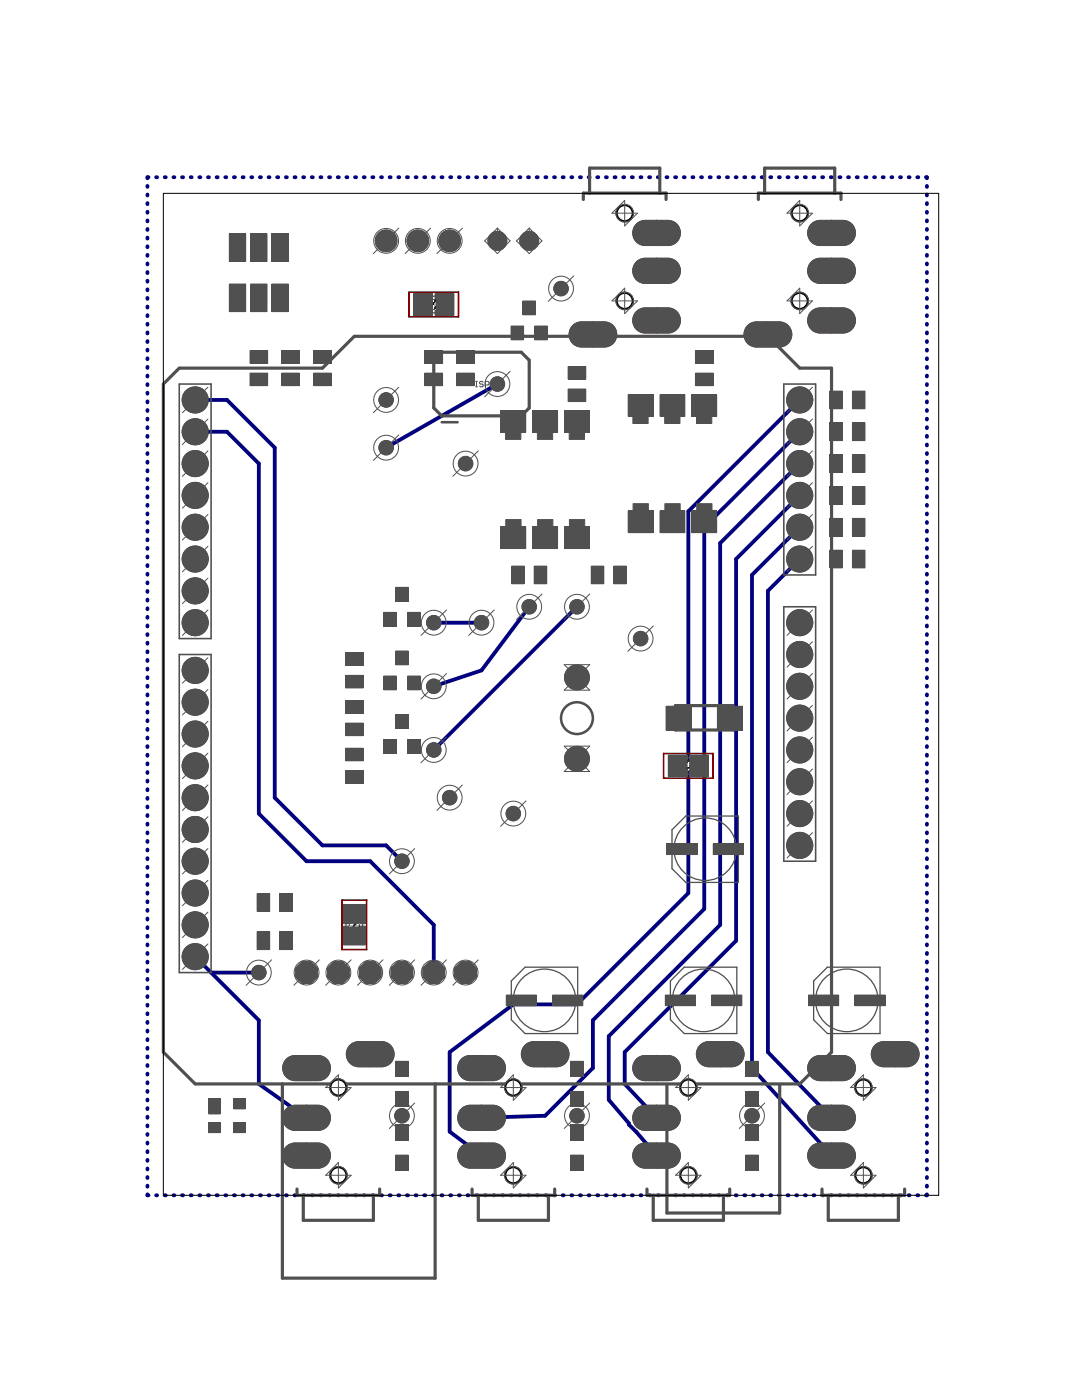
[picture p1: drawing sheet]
<svg xmlns="http://www.w3.org/2000/svg" width="216mm" height="279mm" viewBox="0 0 216 279" stroke-linecap="round" stroke-linejoin="round" font-family="sans-serif">
<g fill="#505050" stroke="#505050" stroke-width=".2">
<circle cx="99.3" cy="48.1" r="1.88"/>
<circle cx="105.6" cy="48.1" r="1.88"/>
<circle cx="159.6" cy="156" r="2.6"/>
<circle cx="159.6" cy="149.7" r="2.6"/>
<circle cx="159.6" cy="143.3" r="2.6"/>
<circle cx="159.6" cy="137" r="2.6"/>
<circle cx="159.6" cy="130.6" r="2.6"/>
<circle cx="159.6" cy="124.3" r="2.6"/>
<circle cx="159.6" cy="111.6" r="2.6"/>
<circle cx="159.6" cy="105.2" r="2.6"/>
<circle cx="159.6" cy="98.9" r="2.6"/>
<circle cx="159.6" cy="92.5" r="2.6"/>
<circle cx="159.6" cy="86.2" r="2.6"/>
<circle cx="159.6" cy="79.8" r="2.6"/>
<circle cx="38.9" cy="79.8" r="2.6"/>
<circle cx="38.9" cy="86.2" r="2.6"/>
<circle cx="38.9" cy="92.5" r="2.6"/>
<circle cx="38.9" cy="98.9" r="2.6"/>
<circle cx="38.9" cy="105.2" r="2.6"/>
<circle cx="38.9" cy="111.6" r="2.6"/>
<circle cx="38.9" cy="117.9" r="2.6"/>
<circle cx="38.9" cy="124.3" r="2.6"/>
<circle cx="38.9" cy="133.8" r="2.6"/>
<circle cx="38.9" cy="140.1" r="2.6"/>
<circle cx="38.9" cy="146.5" r="2.6"/>
<circle cx="38.9" cy="152.8" r="2.6"/>
<circle cx="38.9" cy="159.2" r="2.6"/>
<circle cx="38.9" cy="165.5" r="2.6"/>
<circle cx="38.9" cy="171.9" r="2.6"/>
<circle cx="38.9" cy="178.2" r="2.6"/>
<circle cx="38.9" cy="184.6" r="2.6"/>
<circle cx="38.9" cy="190.9" r="2.6"/>
<circle cx="159.6" cy="162.4" r="2.6"/>
<circle cx="159.6" cy="168.7" r="2.6"/>
<circle cx="77" cy="48.1" r="2.16"/>
<circle cx="83.4" cy="48.1" r="2.16"/>
<circle cx="89.7" cy="48.1" r="2.16"/>
<circle cx="172.3" cy="234.5" r="1.76"/>
<circle cx="172.3" cy="217" r="1.76"/>
<circle cx="137.4" cy="234.5" r="1.76"/>
<circle cx="137.4" cy="217" r="1.76"/>
<circle cx="102.4" cy="234.5" r="1.76"/>
<circle cx="102.4" cy="217" r="1.76"/>
<circle cx="67.5" cy="234.5" r="1.76"/>
<circle cx="67.5" cy="217" r="1.76"/>
<circle cx="124.7" cy="42.5" r="1.76"/>
<circle cx="124.7" cy="60" r="1.76"/>
<circle cx="159.6" cy="42.5" r="1.76"/>
<circle cx="159.6" cy="60" r="1.76"/>
<circle cx="115.1" cy="151.4" r="2.48"/>
<circle cx="115.1" cy="135.2" r="2.48"/>
<circle cx="127.8" cy="127.4" r="1.44"/>
<circle cx="92.9" cy="92.5" r="1.44"/>
<circle cx="80.2" cy="222.7" r="1.44"/>
<circle cx="89.7" cy="159.2" r="1.44"/>
<circle cx="102.4" cy="162.4" r="1.44"/>
<circle cx="115.1" cy="222.7" r="1.44"/>
<circle cx="150.1" cy="222.7" r="1.44"/>
<circle cx="80.2" cy="171.9" r="1.44"/>
<circle cx="77" cy="89.3" r="1.44"/>
<circle cx="99.3" cy="76.6" r="1.44"/>
<circle cx="51.6" cy="194.1" r="1.44"/>
<circle cx="112" cy="57.6" r="1.44"/>
<circle cx="77" cy="79.8" r="1.44"/>
<circle cx="86.6" cy="124.3" r="1.44"/>
<circle cx="96.1" cy="124.3" r="1.44"/>
<circle cx="86.6" cy="137" r="1.44"/>
<circle cx="105.6" cy="121.1" r="1.44"/>
<circle cx="86.6" cy="149.7" r="1.44"/>
<circle cx="115.1" cy="121.1" r="1.44"/>
</g>
<g fill="#505050" stroke="#505050" stroke-width=".2">
<path d="M161.8 229l.5-.5 1.2-.4h4.9a2.52 2.52 0 0 1 2.3 2.5 2.52 2.52 0 0 1-2.3 2.5h-4.9a2.53 2.53 0 0 1-1.7-4.1z"/>
<path d="M162 221.2l.7-.4 .8-.2h4.9a2.52 2.52 0 0 1 2.3 2.5 2.52 2.52 0 0 1-2.3 2.5h-4.9a2.52 2.52 0 0 1-2.2-1.7 2.52 2.52 0 0 1 .7-2.7z"/>
<path d="M161.8 211.5l.5-.5 1.2-.3h4.9a2.52 2.52 0 0 1 2.3 2.5 2.52 2.52 0 0 1-2.3 2.5h-4.9a2.53 2.53 0 0 1-1.7-4.2z"/>
<path d="M174.7 208.5l.7-.4 .8-.2h4.9a2.52 2.52 0 0 1 2.3 2.5 2.52 2.52 0 0 1-2.3 2.5h-4.9a2.52 2.52 0 0 1-2.2-1.7 2.52 2.52 0 0 1 .7-2.7z"/>
<path d="M127.1 228.7l.7-.4 .8-.2h4.9a2.52 2.52 0 0 1 2.3 2.5 2.52 2.52 0 0 1-2.3 2.5h-4.9a2.52 2.52 0 0 1-2.2-1.7 2.52 2.52 0 0 1 .7-2.7z"/>
<path d="M126.9 221.4l.5-.5 1.2-.3h4.9a2.52 2.52 0 0 1 2.3 2.5 2.52 2.52 0 0 1-2.3 2.5h-4.9a2.53 2.53 0 0 1-1.7-4.2z"/>
<path d="M127.1 211.2l.7-.4 .8-.1h4.9a2.52 2.52 0 0 1 2.3 2.5 2.52 2.52 0 0 1-2.3 2.5h-4.9a2.52 2.52 0 0 1-2.2-1.8 2.52 2.52 0 0 1 .7-2.7z"/>
<path d="M139.6 208.7l.5-.5 1.2-.3h4.9a2.52 2.52 0 0 1 2.3 2.5 2.52 2.52 0 0 1-2.3 2.5h-4.9a2.53 2.53 0 0 1-1.7-4.2z"/>
<path d="M92.2 228.7l.7-.4 .7-.2h5a2.52 2.52 0 0 1 2.3 2.5 2.52 2.52 0 0 1-2.3 2.5h-5a2.52 2.52 0 0 1-2.1-1.7 2.52 2.52 0 0 1 .7-2.7z"/>
<path d="M91.9 221.4l.6-.5 1.1-.3h5a2.52 2.52 0 0 1 2.3 2.5 2.52 2.52 0 0 1-2.3 2.5h-5a2.53 2.53 0 0 1-1.7-4.2z"/>
<path d="M92.2 211.2l.7-.4 .7-.1h5a2.52 2.52 0 0 1 2.3 2.5 2.52 2.52 0 0 1-2.3 2.5h-5a2.52 2.52 0 0 1-2.1-1.8 2.52 2.52 0 0 1 .7-2.7z"/>
<path d="M104.6 208.7l.6-.5 1.1-.3h4.9a2.52 2.52 0 0 1 2.3 2.5 2.52 2.52 0 0 1-2.3 2.5h-4.9a2.53 2.53 0 0 1-1.7-4.2z"/>
<path d="M57.3 228.7l.7-.4 .7-.2h4.9a2.52 2.52 0 0 1 2.3 2.5 2.52 2.52 0 0 1-2.3 2.5h-4.9a2.52 2.52 0 0 1-2.2-1.7 2.52 2.52 0 0 1 .8-2.7z"/>
<path d="M57 221.4l.6-.5 1.1-.3h4.9a2.52 2.52 0 0 1 2.3 2.5 2.52 2.52 0 0 1-2.3 2.5h-4.9a2.53 2.53 0 0 1-1.7-4.2z"/>
<path d="M57.3 211.2l.7-.4 .7-.1h4.9a2.52 2.52 0 0 1 2.3 2.5 2.52 2.52 0 0 1-2.3 2.5h-4.9a2.52 2.52 0 0 1-2.2-1.8 2.52 2.52 0 0 1 .8-2.7z"/>
<path d="M69.7 208.7l.6-.5 1.1-.3h4.9a2.52 2.52 0 0 1 2.3 2.5 2.52 2.52 0 0 1-2.3 2.5h-4.9a2.53 2.53 0 0 1-1.7-4.2z"/>
<path d="M127.1 44.6l.7-.4 .8-.2h4.9a2.52 2.52 0 0 1 2.3 2.5 2.52 2.52 0 0 1-2.3 2.5h-4.9a2.52 2.52 0 0 1-2.2-1.7 2.52 2.52 0 0 1 .7-2.7z"/>
<path d="M126.9 52.4l.5-.5 1.2-.4h4.9a2.52 2.52 0 0 1 2.3 2.5 2.52 2.52 0 0 1-2.3 2.6h-4.9a2.53 2.53 0 0 1-1.7-4.2z"/>
<path d="M127.1 62l.7-.4 .8-.2h4.9a2.52 2.52 0 0 1 2.3 2.6 2.52 2.52 0 0 1-2.3 2.5h-4.9a2.52 2.52 0 0 1-2.2-1.8 2.52 2.52 0 0 1 .7-2.7z"/>
<path d="M114.2 65.1l.5-.5 1.2-.4h4.9a2.52 2.52 0 0 1 2.3 2.5 2.52 2.52 0 0 1-2.3 2.6h-4.9a2.53 2.53 0 0 1-1.7-4.2z"/>
<path d="M162 44.6l.7-.4 .8-.2h4.9a2.52 2.52 0 0 1 2.3 2.5 2.52 2.52 0 0 1-2.3 2.5h-4.9a2.52 2.52 0 0 1-2.2-1.7 2.52 2.52 0 0 1 .7-2.7z"/>
<path d="M162 52.1l.7-.4 .8-.2h4.9a2.52 2.52 0 0 1 2.3 2.5 2.52 2.52 0 0 1-2.3 2.6h-4.9a2.52 2.52 0 0 1-2.2-1.8 2.52 2.52 0 0 1 .7-2.7z"/>
<path d="M162 62l.7-.4 .8-.2h4.9a2.52 2.52 0 0 1 2.3 2.6 2.52 2.52 0 0 1-2.3 2.5h-4.9a2.52 2.52 0 0 1-2.2-1.8 2.52 2.52 0 0 1 .7-2.7z"/>
<path d="M149.3 64.8l.7-.4 .8-.2h4.9a2.52 2.52 0 0 1 2.3 2.5 2.52 2.52 0 0 1-2.3 2.6h-4.9a2.52 2.52 0 0 1-2.2-1.8 2.52 2.52 0 0 1 .7-2.7z"/>
<circle cx="92.9" cy="194.1" r="2.33"/>
<circle cx="86.6" cy="194.1" r="2.33"/>
<circle cx="80.2" cy="194.1" r="2.33"/>
<circle cx="73.9" cy="194.1" r="2.33"/>
<circle cx="67.5" cy="194.1" r="2.33"/>
<circle cx="61.2" cy="194.1" r="2.33"/>
</g>
<g fill="none" stroke="#000080" stroke-width=".76">
<path d="M29.4 37.1v.2M29.4 38.8v.2M29.6 35.4h-.2v.2M31.2 35.4h.1M32.9 35.4h.2M34.6 35.4h.2M36.3 35.4h.2M38.1 35.4h.1M39.8 35.4h.2M41.5 35.4h.2M43.2 35.4h.2M45 35.4h.1"/>
<path d="M46.7 35.4h.2M48.4 35.4h.2M50.1 35.4h.2M51.9 35.4h.2M53.6 35.4h.2M55.3 35.4h.2M57 35.4h.2M58.8 35.4h.2M60.5 35.4h.2M62.2 35.4h.2M63.9 35.4h.2M65.7 35.4h.2"/>
<path d="M67.4 35.4h.2M69.1 35.4h.2M70.8 35.4h.3M72.6 35.4h.2M74.3 35.4h.2M76 35.4h.2M77.7 35.4h.3M79.5 35.4h.2M81.2 35.4h.2M82.9 35.4h.2M84.6 35.4h.3M86.4 35.4h.2"/>
<path d="M88.1 35.4h.2M89.8 35.4h.2M91.6 35.4h.2M93.3 35.4h.2M95 35.4h.2M96.7 35.4h.2M98.5 35.4h.2M100.2 35.4h.2M101.9 35.4h.2M103.6 35.4h.2M105.4 35.4h.2M107.1 35.4h.2"/>
<path d="M108.8 35.4h.2M110.6 35.4h.1M112.3 35.4h.2M114 35.4h.2M115.7 35.4h.2M117.5 35.4h.1M119.2 35.4h.2M120.9 35.4h.2M122.6 35.4h.2M124.4 35.4h.1M126.1 35.4h.2M127.8 35.4h.2"/>
<path d="M129.5 35.4h.2M131.3 35.4h.2M133 35.4h.2M134.7 35.4h.2M136.4 35.4h.2M138.2 35.4h.2M139.9 35.4h.2M141.6 35.4h.2M143.3 35.4h.2M145.1 35.4h.2M146.8 35.4h.2M148.5 35.4h.2"/>
<path d="M150.2 35.4h.3M152 35.4h.2M153.7 35.4h.2M155.4 35.4h.2M157.1 35.4h.3M158.9 35.4h.2M160.6 35.4h.2M162.3 35.4h.2M164 35.4h.3M165.8 35.4h.2M167.5 35.4h.2M169.2 35.4h.2"/>
<path d="M170.9 35.4h.3M172.7 35.4h.2M174.4 35.4h.2M176.1 35.4h.2M177.9 35.4h.2M179.6 35.4h.2M181.3 35.4h.2M183 35.4h.2M184.8 35.4h.2v.2M185 37.1v.2M185 38.8v.2M29.4 40.5v.2"/>
<path d="M29.4 42.3v.2M29.4 44v.2M29.4 45.7v.2M29.4 47.4v.2M29.4 49.1v.2M29.4 50.9v.2M29.4 52.6v.2M29.4 54.3v.2M29.4 56v.2M29.4 57.7v.2M29.4 59.5v.1M185 40.5v.2"/>
<path d="M185 42.3v.2M185 44v.2M185 45.7v.2M185 47.4v.2M185 49.1v.2M185 50.9v.2M185 52.6v.2M185 54.3v.2M185 56v.2M185 57.7v.2M185 59.5v.1M29.4 61.2v.2"/>
<path d="M29.4 62.9v.2M29.4 64.6v.2M29.4 66.3v.2M29.4 68.1v.2M29.4 69.8v.2M29.4 71.5v.2M29.4 73.2v.2M29.4 75v.1M29.4 76.7v.2M29.4 78.4v.2M38.9 79.8h6.4l9.5 9.5v69.9l9.5 9.5h12.7l3.2 3.2M99.3 76.6l-22.3 12.7"/>
<path d="M159.6 79.8l-22.2 22.2v76.2l-22.3 22.2h-12.7l-12.7 9.6v15.8l6.4 4.8M185 61.2v.2M185 62.9v.2M185 64.6v.2M185 66.3v.2M185 68.1v.2M185 69.8v.2M185 71.5v.2M185 73.2v.2M185 75v.1M185 76.7v.2M185 78.4v.2"/>
<path d="M29.4 80.1v.2M29.4 81.8v.2M29.4 83.5v.2M29.4 85.3v.1M29.4 87v.2M29.4 88.7v.2M29.4 90.4v.2M29.4 92.1v.3M29.4 93.9v.2M29.4 95.6v.2M29.4 97.3v.2M29.4 99v.2"/>
<path d="M38.9 86.2h6.4l6.3 6.3v69.9l9.6 9.5h12.7l12.7 12.7v9.5M159.6 98.9l-12.7 12.7v76.1l-22.2 22.3v6.3l6.3 6.8M159.6 92.5l-15.9 15.9v76.2l-22.2 22.2v12.7l4 4.7v.2l1.5 1.5 4 4.7M159.6 86.2l-19.1 19v76.2l-22.2 22.2v9.5l-9.5 9.6-12.7 .4M185 80.1v.2M185 81.8v.2M185 83.5v.2M185 85.3v.1M185 87v.2M185 88.7v.2M185 90.4v.2M185 92.1v.3"/>
<path d="M185 93.9v.2M185 95.6v.2M185 97.3v.2M185 99v.2M29.4 100.8v.1M29.4 102.5v.2M29.4 104.2v.2M29.4 105.9v.2M29.4 107.6v.2M29.4 109.3v.2M29.4 111.1v.2M29.4 112.8v.2"/>
<path d="M29.4 114.5v.2M29.4 116.2v.2M29.4 117.9v.2M29.4 119.7v.2M159.6 111.6l-6.4 6.3v92.1l12.7 13.1M159.6 105.2l-9.5 9.5v98.4l15.8 17.5M185 100.8v.1M185 102.5v.2M185 104.2v.2M185 105.9v.2M185 107.6v.2M185 109.3v.2"/>
<path d="M185 111.1v.2M185 112.8v.2M185 114.5v.2M185 116.2v.2M185 117.9v.2M185 119.7v.2M29.4 121.4v.2M29.4 123.1v.2M29.4 124.8v.2M29.4 126.6v.1M29.4 128.3v.2M29.4 130v.2"/>
<path d="M29.4 131.7v.2M29.4 133.4v.2M29.4 135.1v.2M29.4 136.9v.2M29.4 138.6v.2M86.6 124.3h9.5M105.6 121.1l-9.5 12.7-9.5 3.2M115.1 121.1l-28.5 28.6M185 121.4v.2M185 123.1v.2M185 124.8v.2M185 126.6v.1"/>
<path d="M185 128.3v.2M185 130v.2M185 131.7v.2M185 133.4v.2M185 135.1v.2M185 136.9v.2M185 138.6v.2M29.4 140.3v.2M29.4 142v.2M29.4 143.7v.2M29.4 145.5v.2M29.4 147.2v.2"/>
<path d="M29.4 148.9v.2M29.4 150.6v.2M29.4 152.3v.2M29.4 154.1v.2M29.4 155.8v.2M29.4 157.5v.2M29.4 159.2v.2M185 140.3v.2M185 142v.2M185 143.7v.2M185 145.5v.2M185 147.2v.2"/>
<path d="M185 148.9v.2M185 150.6v.2M185 152.3v.2M185 154.1v.2M185 155.8v.2M185 157.5v.2M185 159.2v.2M29.4 161v.1M29.4 162.7v.2M29.4 164.4v.2M29.4 166.1v.2M29.4 167.8v.2"/>
<path d="M29.4 169.5v.2M29.4 171.3v.2M29.4 173v.2M29.4 174.7v.2M29.4 176.4v.2M29.4 178.1v.3M29.4 179.9v.2M185 161v.1M185 162.7v.2M185 164.4v.2M185 166.1v.2M185 167.8v.2"/>
<path d="M185 169.5v.2M185 171.3v.2M185 173v.2M185 174.7v.2M185 176.4v.2M185 178.1v.3M185 179.9v.2M29.4 181.6v.2M29.4 183.3v.2M29.4 185v.2M29.4 186.8v.1M29.4 188.5v.2"/>
<path d="M29.4 190.2v.2M29.4 191.9v.2M29.4 193.6v.2M29.4 195.3v.2M29.4 197.1v.2M29.4 198.8v.2M38.9 190.9l12.7 12.7v12.7l9.6 6.8M42.1 194.1h9.5M185 181.6v.2M185 183.3v.2M185 185v.2M185 186.8v.1"/>
<path d="M185 188.5v.2M185 190.2v.2M185 191.9v.2M185 193.6v.2M185 195.3v.2M185 197.1v.2M185 198.8v.2M29.4 200.5v.2M29.4 202.2v.2M29.4 203.9v.3M29.4 205.7v.2M29.4 207.4v.2"/>
<path d="M29.4 209.1v.2M29.4 210.8v.2M29.4 212.6v.1M29.4 214.3v.2M29.4 216v.2M29.4 217.7v.2M29.4 219.4v.2M185 200.5v.2M185 202.2v.2M185 203.9v.3M185 205.7v.2M185 207.4v.2"/>
<path d="M185 209.1v.2M185 210.8v.2M185 212.6v.1M185 214.3v.2M185 216v.2M185 217.7v.2M185 219.4v.2M29.4 221.1v.2M29.4 222.9v.2M29.4 224.6v.2M29.4 226.3v.2M29.4 228v.2"/>
<path d="M29.4 229.7v.3M29.4 231.5v.2M29.4 233.2v.2M29.4 234.9v.2M29.4 236.6v.2M29.4 238.4v.1h.2M31.2 238.5h.1M32.9 238.5h.2M34.6 238.5h.2M36.3 238.5h.2M38.1 238.5h.1M39.8 238.5h.2"/>
<path d="M41.5 238.5h.2M43.2 238.5h.2M45 238.5h.1M46.7 238.5h.2M48.4 238.5h.2M50.1 238.5h.2M51.9 238.5h.2M53.6 238.5h.2M55.3 238.5h.2M57 238.5h.2M58.8 238.5h.2M60.5 238.5h.2"/>
<path d="M62.2 238.5h.2M63.9 238.5h.2M65.7 238.5h.2M67.4 238.5h.2M69.1 238.5h.2M70.8 238.5h.3M72.6 238.5h.2M74.3 238.5h.2M76 238.5h.2M77.7 238.5h.3M79.5 238.5h.2M81.2 238.5h.2"/>
<path d="M82.9 238.5h.2M84.6 238.5h.3M86.4 238.5h.2M88.1 238.5h.2M89.8 238.5h.2M91.6 238.5h.2M93.3 238.5h.2M95 238.5h.2M96.7 238.5h.2M98.5 238.5h.2M100.2 238.5h.2M101.9 238.5h.2"/>
<path d="M103.6 238.5h.2M105.4 238.5h.2M107.1 238.5h.2M108.8 238.5h.2M110.6 238.5h.1M112.3 238.5h.2M114 238.5h.2M115.7 238.5h.2M117.5 238.5h.1M119.2 238.5h.2M120.9 238.5h.2M122.6 238.5h.2"/>
<path d="M124.4 238.5h.1M126.1 238.5h.2M127.8 238.5h.2M129.5 238.5h.2M131.3 238.5h.2M133 238.5h.2M134.7 238.5h.2M136.4 238.5h.2M138.2 238.5h.2M139.9 238.5h.2M141.6 238.5h.2M143.3 238.5h.2"/>
<path d="M145.1 238.5h.2M146.8 238.5h.2M148.5 238.5h.2M150.2 238.5h.3M152 238.5h.2M153.7 238.5h.2M155.4 238.5h.2M157.1 238.5h.3M158.9 238.5h.2M160.6 238.5h.2M162.3 238.5h.2M164 238.5h.3"/>
<path d="M165.8 238.5h.2M167.5 238.5h.2M169.2 238.5h.2M170.9 238.5h.3M172.7 238.5h.2M174.4 238.5h.2M176.1 238.5h.2M177.9 238.5h.2M179.6 238.5h.2M181.3 238.5h.2M183 238.5h.2M185 238.4v.1h-.2"/>
<path d="M185 221.1v.2M185 222.9v.2M185 224.6v.2M185 226.3v.2M185 228v.2M185 229.7v.3M185 231.5v.2M185 233.2v.2M185 234.9v.2M185 236.6v.2"/>
</g>
<circle cx="99.3" cy="48.1" r="1.63" fill="#008000" stroke="#008000" stroke-width=".2"/>
<circle cx="99.3" cy="48.1" r=".99" fill="#fff" stroke="#000" stroke-width=".2"/>
<circle cx="105.6" cy="48.1" r="1.63" fill="#008000" stroke="#008000" stroke-width=".2"/>
<circle cx="105.6" cy="48.1" r=".99" fill="#fff" stroke="#000" stroke-width=".2"/>
<circle cx="159.6" cy="156" r="2.35" fill="#008000" stroke="#008000" stroke-width=".2"/>
<circle cx="159.6" cy="156" r="1.27" fill="#fff" stroke="#000" stroke-width=".2"/>
<circle cx="159.6" cy="149.7" r="2.35" fill="#008000" stroke="#008000" stroke-width=".2"/>
<circle cx="159.6" cy="149.7" r="1.27" fill="#fff" stroke="#000" stroke-width=".2"/>
<circle cx="159.6" cy="143.3" r="2.35" fill="#008000" stroke="#008000" stroke-width=".2"/>
<circle cx="159.6" cy="143.3" r="1.27" fill="#fff" stroke="#000" stroke-width=".2"/>
<circle cx="159.6" cy="137" r="2.35" fill="#008000" stroke="#008000" stroke-width=".2"/>
<circle cx="159.6" cy="137" r="1.27" fill="#fff" stroke="#000" stroke-width=".2"/>
<circle cx="159.6" cy="130.6" r="2.35" fill="#008000" stroke="#008000" stroke-width=".2"/>
<circle cx="159.6" cy="130.6" r="1.27" fill="#fff" stroke="#000" stroke-width=".2"/>
<circle cx="159.6" cy="124.3" r="2.35" fill="#008000" stroke="#008000" stroke-width=".2"/>
<circle cx="159.6" cy="124.3" r="1.27" fill="#fff" stroke="#000" stroke-width=".2"/>
<circle cx="159.6" cy="111.6" r="2.35" fill="#008000" stroke="#008000" stroke-width=".2"/>
<circle cx="159.6" cy="111.6" r="1.27" fill="#fff" stroke="#000" stroke-width=".2"/>
<circle cx="159.6" cy="105.2" r="2.35" fill="#008000" stroke="#008000" stroke-width=".2"/>
<circle cx="159.6" cy="105.2" r="1.27" fill="#fff" stroke="#000" stroke-width=".2"/>
<circle cx="159.6" cy="98.9" r="2.35" fill="#008000" stroke="#008000" stroke-width=".2"/>
<circle cx="159.6" cy="98.9" r="1.27" fill="#fff" stroke="#000" stroke-width=".2"/>
<circle cx="159.6" cy="92.5" r="2.35" fill="#008000" stroke="#008000" stroke-width=".2"/>
<circle cx="159.6" cy="92.5" r="1.27" fill="#fff" stroke="#000" stroke-width=".2"/>
<circle cx="159.6" cy="86.2" r="2.35" fill="#008000" stroke="#008000" stroke-width=".2"/>
<circle cx="159.6" cy="86.2" r="1.27" fill="#fff" stroke="#000" stroke-width=".2"/>
<circle cx="159.6" cy="79.8" r="2.35" fill="#008000" stroke="#008000" stroke-width=".2"/>
<circle cx="159.6" cy="79.8" r="1.27" fill="#fff" stroke="#000" stroke-width=".2"/>
<circle cx="38.9" cy="79.8" r="2.35" fill="#008000" stroke="#008000" stroke-width=".2"/>
<circle cx="38.9" cy="79.8" r="1.27" fill="#fff" stroke="#000" stroke-width=".2"/>
<circle cx="38.9" cy="86.2" r="2.35" fill="#008000" stroke="#008000" stroke-width=".2"/>
<circle cx="38.9" cy="86.2" r="1.27" fill="#fff" stroke="#000" stroke-width=".2"/>
<circle cx="38.9" cy="92.5" r="2.35" fill="#008000" stroke="#008000" stroke-width=".2"/>
<circle cx="38.9" cy="92.5" r="1.27" fill="#fff" stroke="#000" stroke-width=".2"/>
<circle cx="38.9" cy="98.9" r="2.35" fill="#008000" stroke="#008000" stroke-width=".2"/>
<circle cx="38.9" cy="98.9" r="1.27" fill="#fff" stroke="#000" stroke-width=".2"/>
<circle cx="38.9" cy="105.2" r="2.35" fill="#008000" stroke="#008000" stroke-width=".2"/>
<circle cx="38.9" cy="105.2" r="1.27" fill="#fff" stroke="#000" stroke-width=".2"/>
<circle cx="38.9" cy="111.6" r="2.35" fill="#008000" stroke="#008000" stroke-width=".2"/>
<circle cx="38.9" cy="111.6" r="1.27" fill="#fff" stroke="#000" stroke-width=".2"/>
<circle cx="38.9" cy="117.9" r="2.35" fill="#008000" stroke="#008000" stroke-width=".2"/>
<circle cx="38.9" cy="117.9" r="1.27" fill="#fff" stroke="#000" stroke-width=".2"/>
<circle cx="38.9" cy="124.3" r="2.35" fill="#008000" stroke="#008000" stroke-width=".2"/>
<circle cx="38.9" cy="124.3" r="1.27" fill="#fff" stroke="#000" stroke-width=".2"/>
<circle cx="38.9" cy="133.8" r="2.35" fill="#008000" stroke="#008000" stroke-width=".2"/>
<circle cx="38.9" cy="133.8" r="1.27" fill="#fff" stroke="#000" stroke-width=".2"/>
<circle cx="38.9" cy="140.1" r="2.35" fill="#008000" stroke="#008000" stroke-width=".2"/>
<circle cx="38.9" cy="140.1" r="1.27" fill="#fff" stroke="#000" stroke-width=".2"/>
<circle cx="38.9" cy="146.5" r="2.35" fill="#008000" stroke="#008000" stroke-width=".2"/>
<circle cx="38.9" cy="146.5" r="1.27" fill="#fff" stroke="#000" stroke-width=".2"/>
<circle cx="38.9" cy="152.8" r="2.35" fill="#008000" stroke="#008000" stroke-width=".2"/>
<circle cx="38.9" cy="152.8" r="1.27" fill="#fff" stroke="#000" stroke-width=".2"/>
<circle cx="38.9" cy="159.2" r="2.35" fill="#008000" stroke="#008000" stroke-width=".2"/>
<circle cx="38.9" cy="159.2" r="1.27" fill="#fff" stroke="#000" stroke-width=".2"/>
<circle cx="38.9" cy="165.5" r="2.35" fill="#008000" stroke="#008000" stroke-width=".2"/>
<circle cx="38.9" cy="165.5" r="1.27" fill="#fff" stroke="#000" stroke-width=".2"/>
<circle cx="38.9" cy="171.9" r="2.35" fill="#008000" stroke="#008000" stroke-width=".2"/>
<circle cx="38.9" cy="171.9" r="1.27" fill="#fff" stroke="#000" stroke-width=".2"/>
<circle cx="38.9" cy="178.2" r="2.35" fill="#008000" stroke="#008000" stroke-width=".2"/>
<circle cx="38.9" cy="178.2" r="1.27" fill="#fff" stroke="#000" stroke-width=".2"/>
<circle cx="38.9" cy="184.6" r="2.35" fill="#008000" stroke="#008000" stroke-width=".2"/>
<circle cx="38.9" cy="184.6" r="1.27" fill="#fff" stroke="#000" stroke-width=".2"/>
<circle cx="38.9" cy="190.9" r="2.35" fill="#008000" stroke="#008000" stroke-width=".2"/>
<circle cx="38.9" cy="190.9" r="1.27" fill="#fff" stroke="#000" stroke-width=".2"/>
<circle cx="159.6" cy="162.4" r="2.35" fill="#008000" stroke="#008000" stroke-width=".2"/>
<circle cx="159.6" cy="162.4" r="1.27" fill="#fff" stroke="#000" stroke-width=".2"/>
<circle cx="159.6" cy="168.7" r="2.35" fill="#008000" stroke="#008000" stroke-width=".2"/>
<circle cx="159.6" cy="168.7" r="1.27" fill="#fff" stroke="#000" stroke-width=".2"/>
<circle cx="77" cy="48.1" r="1.91" fill="#008000" stroke="#008000" stroke-width=".2"/>
<circle cx="77" cy="48.1" r="1.27" fill="#fff" stroke="#000" stroke-width=".2"/>
<circle cx="83.4" cy="48.1" r="1.91" fill="#008000" stroke="#008000" stroke-width=".2"/>
<circle cx="83.4" cy="48.1" r="1.27" fill="#fff" stroke="#000" stroke-width=".2"/>
<circle cx="89.7" cy="48.1" r="1.91" fill="#008000" stroke="#008000" stroke-width=".2"/>
<circle cx="89.7" cy="48.1" r="1.27" fill="#fff" stroke="#000" stroke-width=".2"/>
<circle cx="92.9" cy="194.1" r="2.06" fill="#008000" stroke="#008000" stroke-width=".2"/>
<circle cx="92.9" cy="194.1" r="1.27" fill="#fff" stroke="#000" stroke-width=".2"/>
<circle cx="86.6" cy="194.1" r="2.06" fill="#008000" stroke="#008000" stroke-width=".2"/>
<circle cx="86.6" cy="194.1" r="1.27" fill="#fff" stroke="#000" stroke-width=".2"/>
<circle cx="80.2" cy="194.1" r="2.06" fill="#008000" stroke="#008000" stroke-width=".2"/>
<circle cx="80.2" cy="194.1" r="1.27" fill="#fff" stroke="#000" stroke-width=".2"/>
<circle cx="73.9" cy="194.1" r="2.06" fill="#008000" stroke="#008000" stroke-width=".2"/>
<circle cx="73.9" cy="194.1" r="1.27" fill="#fff" stroke="#000" stroke-width=".2"/>
<circle cx="67.5" cy="194.1" r="2.06" fill="#008000" stroke="#008000" stroke-width=".2"/>
<circle cx="67.5" cy="194.1" r="1.27" fill="#fff" stroke="#000" stroke-width=".2"/>
<circle cx="61.2" cy="194.1" r="2.06" fill="#008000" stroke="#008000" stroke-width=".2"/>
<circle cx="61.2" cy="194.1" r="1.27" fill="#fff" stroke="#000" stroke-width=".2"/>
<path d="M163.7 230.6h4.5" fill="none" stroke="#008000" stroke-width="4.5"/>
<circle cx="165.9" cy="230.6" r="1.5" fill="#fff" stroke="#000" stroke-width=".2"/>
<path d="M163.7 223.1h4.5" fill="none" stroke="#008000" stroke-width="4.5"/>
<circle cx="165.9" cy="223.1" r="1.5" fill="#fff" stroke="#000" stroke-width=".2"/>
<path d="M163.7 213.1h4.5" fill="none" stroke="#008000" stroke-width="4.5"/>
<circle cx="165.9" cy="213.1" r="1.5" fill="#fff" stroke="#000" stroke-width=".2"/>
<path d="M176.4 210.4h4.5" fill="none" stroke="#008000" stroke-width="4.5"/>
<circle cx="178.6" cy="210.4" r="1.5" fill="#fff" stroke="#000" stroke-width=".2"/>
<path d="M128.8 230.6h4.4" fill="none" stroke="#008000" stroke-width="4.5"/>
<circle cx="131" cy="230.6" r="1.5" fill="#fff" stroke="#000" stroke-width=".2"/>
<path d="M128.8 223.1h4.4" fill="none" stroke="#008000" stroke-width="4.5"/>
<circle cx="131" cy="223.1" r="1.5" fill="#fff" stroke="#000" stroke-width=".2"/>
<path d="M128.8 213.1h4.4" fill="none" stroke="#008000" stroke-width="4.5"/>
<circle cx="131" cy="213.1" r="1.5" fill="#fff" stroke="#000" stroke-width=".2"/>
<path d="M141.5 210.4h4.4" fill="none" stroke="#008000" stroke-width="4.5"/>
<circle cx="143.7" cy="210.4" r="1.5" fill="#fff" stroke="#000" stroke-width=".2"/>
<path d="M93.8 230.6h4.5" fill="none" stroke="#008000" stroke-width="4.5"/>
<circle cx="96.1" cy="230.6" r="1.5" fill="#fff" stroke="#000" stroke-width=".2"/>
<path d="M93.8 223.1h4.5" fill="none" stroke="#008000" stroke-width="4.5"/>
<circle cx="96.1" cy="223.1" r="1.5" fill="#fff" stroke="#000" stroke-width=".2"/>
<path d="M93.8 213.1h4.5" fill="none" stroke="#008000" stroke-width="4.5"/>
<circle cx="96.1" cy="213.1" r="1.5" fill="#fff" stroke="#000" stroke-width=".2"/>
<path d="M106.5 210.4h4.5" fill="none" stroke="#008000" stroke-width="4.5"/>
<circle cx="108.8" cy="210.4" r="1.5" fill="#fff" stroke="#000" stroke-width=".2"/>
<path d="M58.9 230.6h4.5" fill="none" stroke="#008000" stroke-width="4.5"/>
<circle cx="61.2" cy="230.6" r="1.5" fill="#fff" stroke="#000" stroke-width=".2"/>
<path d="M58.9 223.1h4.5" fill="none" stroke="#008000" stroke-width="4.5"/>
<circle cx="61.2" cy="223.1" r="1.5" fill="#fff" stroke="#000" stroke-width=".2"/>
<path d="M58.9 213.1h4.5" fill="none" stroke="#008000" stroke-width="4.5"/>
<circle cx="61.2" cy="213.1" r="1.5" fill="#fff" stroke="#000" stroke-width=".2"/>
<path d="M71.6 210.4h4.5" fill="none" stroke="#008000" stroke-width="4.5"/>
<circle cx="73.9" cy="210.4" r="1.5" fill="#fff" stroke="#000" stroke-width=".2"/>
<path d="M128.8 46.5h4.4" fill="none" stroke="#008000" stroke-width="4.5"/>
<circle cx="131" cy="46.5" r="1.5" fill="#fff" stroke="#000" stroke-width=".2"/>
<path d="M128.8 54h4.4" fill="none" stroke="#008000" stroke-width="4.5"/>
<circle cx="131" cy="54" r="1.5" fill="#fff" stroke="#000" stroke-width=".2"/>
<path d="M128.8 63.9h4.4" fill="none" stroke="#008000" stroke-width="4.5"/>
<circle cx="131" cy="63.9" r="1.5" fill="#fff" stroke="#000" stroke-width=".2"/>
<path d="M116.1 66.7h4.4" fill="none" stroke="#008000" stroke-width="4.5"/>
<circle cx="118.3" cy="66.7" r="1.5" fill="#fff" stroke="#000" stroke-width=".2"/>
<path d="M163.7 46.5h4.5" fill="none" stroke="#008000" stroke-width="4.5"/>
<circle cx="165.9" cy="46.5" r="1.5" fill="#fff" stroke="#000" stroke-width=".2"/>
<path d="M163.7 54h4.5" fill="none" stroke="#008000" stroke-width="4.5"/>
<circle cx="165.9" cy="54" r="1.5" fill="#fff" stroke="#000" stroke-width=".2"/>
<path d="M163.7 63.9h4.5" fill="none" stroke="#008000" stroke-width="4.5"/>
<circle cx="165.9" cy="63.9" r="1.5" fill="#fff" stroke="#000" stroke-width=".2"/>
<path d="M151 66.7h4.5" fill="none" stroke="#008000" stroke-width="4.5"/>
<circle cx="153.2" cy="66.7" r="1.5" fill="#fff" stroke="#000" stroke-width=".2"/>
<circle cx="115.1" cy="151.4" r="2.22" fill="#008000" stroke="#008000" stroke-width=".2"/>
<circle cx="115.1" cy="151.4" r="1.12" fill="#fff" stroke="#000" stroke-width=".2"/>
<circle cx="115.1" cy="135.2" r="2.22" fill="#008000" stroke="#008000" stroke-width=".2"/>
<circle cx="115.1" cy="135.2" r="1.12" fill="#fff" stroke="#000" stroke-width=".2"/>
<circle cx="127.8" cy="127.4" r="1.19" fill="#008000" stroke="#008000" stroke-width=".2"/>
<circle cx="127.8" cy="127.4" r=".68" fill="#fff" stroke="#000" stroke-width=".2"/>
<circle cx="92.9" cy="92.5" r="1.19" fill="#008000" stroke="#008000" stroke-width=".2"/>
<circle cx="92.9" cy="92.5" r=".68" fill="#fff" stroke="#000" stroke-width=".2"/>
<circle cx="80.2" cy="222.7" r="1.19" fill="#008000" stroke="#008000" stroke-width=".2"/>
<circle cx="80.2" cy="222.7" r=".68" fill="#fff" stroke="#000" stroke-width=".2"/>
<circle cx="89.7" cy="159.2" r="1.19" fill="#008000" stroke="#008000" stroke-width=".2"/>
<circle cx="89.7" cy="159.2" r=".68" fill="#fff" stroke="#000" stroke-width=".2"/>
<circle cx="102.4" cy="162.4" r="1.19" fill="#008000" stroke="#008000" stroke-width=".2"/>
<circle cx="102.4" cy="162.4" r=".68" fill="#fff" stroke="#000" stroke-width=".2"/>
<circle cx="115.1" cy="222.7" r="1.19" fill="#008000" stroke="#008000" stroke-width=".2"/>
<circle cx="115.1" cy="222.7" r=".68" fill="#fff" stroke="#000" stroke-width=".2"/>
<circle cx="150.1" cy="222.7" r="1.19" fill="#008000" stroke="#008000" stroke-width=".2"/>
<circle cx="150.1" cy="222.7" r=".68" fill="#fff" stroke="#000" stroke-width=".2"/>
<circle cx="80.2" cy="171.9" r="1.19" fill="#008000" stroke="#008000" stroke-width=".2"/>
<circle cx="80.2" cy="171.9" r=".68" fill="#fff" stroke="#000" stroke-width=".2"/>
<circle cx="77" cy="89.3" r="1.19" fill="#008000" stroke="#008000" stroke-width=".2"/>
<circle cx="77" cy="89.3" r=".68" fill="#fff" stroke="#000" stroke-width=".2"/>
<circle cx="99.3" cy="76.6" r="1.19" fill="#008000" stroke="#008000" stroke-width=".2"/>
<circle cx="99.3" cy="76.6" r=".68" fill="#fff" stroke="#000" stroke-width=".2"/>
<circle cx="51.6" cy="194.1" r="1.19" fill="#008000" stroke="#008000" stroke-width=".2"/>
<circle cx="51.6" cy="194.1" r=".68" fill="#fff" stroke="#000" stroke-width=".2"/>
<circle cx="112" cy="57.6" r="1.19" fill="#008000" stroke="#008000" stroke-width=".2"/>
<circle cx="112" cy="57.6" r=".68" fill="#fff" stroke="#000" stroke-width=".2"/>
<circle cx="77" cy="79.8" r="1.19" fill="#008000" stroke="#008000" stroke-width=".2"/>
<circle cx="77" cy="79.8" r=".68" fill="#fff" stroke="#000" stroke-width=".2"/>
<circle cx="86.6" cy="124.3" r="1.19" fill="#008000" stroke="#008000" stroke-width=".2"/>
<circle cx="86.6" cy="124.3" r=".68" fill="#fff" stroke="#000" stroke-width=".2"/>
<circle cx="96.1" cy="124.3" r="1.19" fill="#008000" stroke="#008000" stroke-width=".2"/>
<circle cx="96.1" cy="124.3" r=".68" fill="#fff" stroke="#000" stroke-width=".2"/>
<circle cx="86.6" cy="137" r="1.19" fill="#008000" stroke="#008000" stroke-width=".2"/>
<circle cx="86.6" cy="137" r=".68" fill="#fff" stroke="#000" stroke-width=".2"/>
<circle cx="105.6" cy="121.1" r="1.19" fill="#008000" stroke="#008000" stroke-width=".2"/>
<circle cx="105.6" cy="121.1" r=".68" fill="#fff" stroke="#000" stroke-width=".2"/>
<circle cx="86.6" cy="149.7" r="1.19" fill="#008000" stroke="#008000" stroke-width=".2"/>
<circle cx="86.6" cy="149.7" r=".68" fill="#fff" stroke="#000" stroke-width=".2"/>
<circle cx="115.1" cy="121.1" r="1.19" fill="#008000" stroke="#008000" stroke-width=".2"/>
<circle cx="115.1" cy="121.1" r=".68" fill="#fff" stroke="#000" stroke-width=".2"/>
<g fill="#800000" stroke="#800000" stroke-width=".2">
<path d="M132.4 150.4h9.9z"/>
<path d="M132.4 155.3h9.9z"/>
<path d="M132.4 150.4h.1l-.1 5z"/>
<path d="M142.2 150.4h.1v5z"/>
<path d="M81.6 63.2h9.9z"/>
<path d="M81.6 58.3h9.9z"/>
<path d="M91.4 58.3h.1v5z"/>
<path d="M81.6 58.3h.1l-.1 5z"/>
<path d="M68.2 179.6h.1v10z"/>
<path d="M73.1 179.6h.1v10z"/>
<path d="M68.2 189.5h5z"/>
<path d="M68.2 179.6l5 .1z"/>
</g>
<g fill="#505050" stroke="#505050" stroke-width=".2">
<path d="M133.3 150.7h3.8v4.3h-3.8z"/>
<path d="M137.6 150.7h3.8v4.3h-3.8z"/>
<path d="M142.3 168.4h6v2.1h-6z"/>
<path d="M133.1 168.4h6v2.1h-6z"/>
<path d="M86.8 58.6h3.8v4.3h-3.8z"/>
<path d="M82.5 58.6h3.8v4.3h-3.8z"/>
<path d="M68.6 184.8h4.2v3.8h-4.2z"/>
<path d="M68.6 180.6h4.2v3.7h-4.2z"/>
<path d="M132.9 140.9h5v4.8h-5z"/>
<path d="M143.2 140.9h4.9v4.8h-4.9z"/>
<path d="M45.8 56.7h3.2v5.5h-3.2z"/>
<path d="M50 56.7h3.3v5.5h-3.3z"/>
<path d="M54.3 56.7h3.2v5.5h-3.2z"/>
<path d="M54.3 46.7h3.2v5.5h-3.2z"/>
<path d="M50 46.7h3.3v5.5h-3.3z"/>
<path d="M45.8 46.7h3.2v5.5h-3.2z"/>
<path d="M125.3 102h5v4.3h-5z"/>
<path d="M131.7 102h5v4.3h-5z"/>
<path d="M138 102h5v4.3h-5z"/>
<path d="M138 78.8h5v4.3h-5z"/>
<path d="M131.7 78.8h5v4.3h-5z"/>
<path d="M125.3 78.8h5v4.3h-5z"/>
<path d="M99.9 105.2h5v4.3h-5z"/>
<path d="M106.3 105.2h5v4.3h-5z"/>
<path d="M112.6 105.2h5v4.3h-5z"/>
<path d="M112.6 81.9h5v4.4h-5z"/>
<path d="M106.3 81.9h5v4.4h-5z"/>
<path d="M99.9 81.9h5v4.4h-5z"/>
<path d="M91.1 74.5h3.6v2.5h-3.6z"/>
<path d="M91.1 70h3.6v2.5h-3.6z"/>
<path d="M55.8 186h2.5v3.5h-2.5z"/>
<path d="M51.3 186h2.5v3.5h-2.5z"/>
<path d="M55.8 178.4h2.5v3.5h-2.5z"/>
<path d="M51.3 178.4h2.5v3.5h-2.5z"/>
<path d="M84.8 74.5h3.5v2.5h-3.5z"/>
<path d="M84.8 70h3.5v2.5h-3.5z"/>
<path d="M106.6 113h2.5v3.5h-2.5z"/>
<path d="M102.1 113h2.5v3.5h-2.5z"/>
<path d="M118 113h2.5v3.5h-2.5z"/>
<path d="M122.5 113h2.5v3.5h-2.5z"/>
<path d="M49.9 74.5h3.5v2.5h-3.5z"/>
<path d="M49.9 70h3.5v2.5h-3.5z"/>
<path d="M56.2 74.5h3.6v2.5h-3.6z"/>
<path d="M56.2 70h3.6v2.5h-3.6z"/>
<path d="M62.6 74.5h3.5v2.5h-3.5z"/>
<path d="M62.6 70h3.5v2.5h-3.5z"/>
<path d="M161.8 229l.5-.5 1.2-.4h4.9a2.52 2.52 0 0 1 2.3 2.5 2.52 2.52 0 0 1-2.3 2.5h-4.9a2.53 2.53 0 0 1-1.7-4.1z"/>
<path d="M162 221.2l.7-.4 .8-.2h4.9a2.52 2.52 0 0 1 2.3 2.5 2.52 2.52 0 0 1-2.3 2.5h-4.9a2.52 2.52 0 0 1-2.2-1.7 2.52 2.52 0 0 1 .7-2.7z"/>
<path d="M161.8 211.5l.5-.5 1.2-.3h4.9a2.52 2.52 0 0 1 2.3 2.5 2.52 2.52 0 0 1-2.3 2.5h-4.9a2.53 2.53 0 0 1-1.7-4.2z"/>
<path d="M174.7 208.5l.7-.4 .8-.2h4.9a2.52 2.52 0 0 1 2.3 2.5 2.52 2.52 0 0 1-2.3 2.5h-4.9a2.52 2.52 0 0 1-2.2-1.7 2.52 2.52 0 0 1 .7-2.7z"/>
<path d="M127.1 228.7l.7-.4 .8-.2h4.9a2.52 2.52 0 0 1 2.3 2.5 2.52 2.52 0 0 1-2.3 2.5h-4.9a2.52 2.52 0 0 1-2.2-1.7 2.52 2.52 0 0 1 .7-2.7z"/>
<path d="M126.9 221.4l.5-.5 1.2-.3h4.9a2.52 2.52 0 0 1 2.3 2.5 2.52 2.52 0 0 1-2.3 2.5h-4.9a2.53 2.53 0 0 1-1.7-4.2z"/>
<path d="M127.1 211.2l.7-.4 .8-.1h4.9a2.52 2.52 0 0 1 2.3 2.5 2.52 2.52 0 0 1-2.3 2.5h-4.9a2.52 2.52 0 0 1-2.2-1.8 2.52 2.52 0 0 1 .7-2.7z"/>
<path d="M139.6 208.7l.5-.5 1.2-.3h4.9a2.52 2.52 0 0 1 2.3 2.5 2.52 2.52 0 0 1-2.3 2.5h-4.9a2.53 2.53 0 0 1-1.7-4.2z"/>
<path d="M92.2 228.7l.7-.4 .7-.2h5a2.52 2.52 0 0 1 2.3 2.5 2.52 2.52 0 0 1-2.3 2.5h-5a2.52 2.52 0 0 1-2.1-1.7 2.52 2.52 0 0 1 .7-2.7z"/>
<path d="M91.9 221.4l.6-.5 1.1-.3h5a2.52 2.52 0 0 1 2.3 2.5 2.52 2.52 0 0 1-2.3 2.5h-5a2.53 2.53 0 0 1-1.7-4.2z"/>
<path d="M92.2 211.2l.7-.4 .7-.1h5a2.52 2.52 0 0 1 2.3 2.5 2.52 2.52 0 0 1-2.3 2.5h-5a2.52 2.52 0 0 1-2.1-1.8 2.52 2.52 0 0 1 .7-2.7z"/>
<path d="M104.6 208.7l.6-.5 1.1-.3h4.9a2.52 2.52 0 0 1 2.3 2.5 2.52 2.52 0 0 1-2.3 2.5h-4.9a2.53 2.53 0 0 1-1.7-4.2z"/>
<path d="M57.3 228.7l.7-.4 .7-.2h4.9a2.52 2.52 0 0 1 2.3 2.5 2.52 2.52 0 0 1-2.3 2.5h-4.9a2.52 2.52 0 0 1-2.2-1.7 2.52 2.52 0 0 1 .8-2.7z"/>
<path d="M57 221.4l.6-.5 1.1-.3h4.9a2.52 2.52 0 0 1 2.3 2.5 2.52 2.52 0 0 1-2.3 2.5h-4.9a2.53 2.53 0 0 1-1.7-4.2z"/>
<path d="M57.3 211.2l.7-.4 .7-.1h4.9a2.52 2.52 0 0 1 2.3 2.5 2.52 2.52 0 0 1-2.3 2.5h-4.9a2.52 2.52 0 0 1-2.2-1.8 2.52 2.52 0 0 1 .8-2.7z"/>
<path d="M69.7 208.7l.6-.5 1.1-.3h4.9a2.52 2.52 0 0 1 2.3 2.5 2.52 2.52 0 0 1-2.3 2.5h-4.9a2.53 2.53 0 0 1-1.7-4.2z"/>
<path d="M127.1 44.6l.7-.4 .8-.2h4.9a2.52 2.52 0 0 1 2.3 2.5 2.52 2.52 0 0 1-2.3 2.5h-4.9a2.52 2.52 0 0 1-2.2-1.7 2.52 2.52 0 0 1 .7-2.7z"/>
<path d="M126.9 52.4l.5-.5 1.2-.4h4.9a2.52 2.52 0 0 1 2.3 2.5 2.52 2.52 0 0 1-2.3 2.6h-4.9a2.53 2.53 0 0 1-1.7-4.2z"/>
<path d="M127.1 62l.7-.4 .8-.2h4.9a2.52 2.52 0 0 1 2.3 2.6 2.52 2.52 0 0 1-2.3 2.5h-4.9a2.52 2.52 0 0 1-2.2-1.8 2.52 2.52 0 0 1 .7-2.7z"/>
<path d="M114.2 65.1l.5-.5 1.2-.4h4.9a2.52 2.52 0 0 1 2.3 2.5 2.52 2.52 0 0 1-2.3 2.6h-4.9a2.53 2.53 0 0 1-1.7-4.2z"/>
<path d="M162 44.6l.7-.4 .8-.2h4.9a2.52 2.52 0 0 1 2.3 2.5 2.52 2.52 0 0 1-2.3 2.5h-4.9a2.52 2.52 0 0 1-2.2-1.7 2.52 2.52 0 0 1 .7-2.7z"/>
<path d="M162 52.1l.7-.4 .8-.2h4.9a2.52 2.52 0 0 1 2.3 2.5 2.52 2.52 0 0 1-2.3 2.6h-4.9a2.52 2.52 0 0 1-2.2-1.8 2.52 2.52 0 0 1 .7-2.7z"/>
<path d="M162 62l.7-.4 .8-.2h4.9a2.52 2.52 0 0 1 2.3 2.6 2.52 2.52 0 0 1-2.3 2.5h-4.9a2.52 2.52 0 0 1-2.2-1.8 2.52 2.52 0 0 1 .7-2.7z"/>
<path d="M149.3 64.8l.7-.4 .8-.2h4.9a2.52 2.52 0 0 1 2.3 2.5 2.52 2.52 0 0 1-2.3 2.6h-4.9a2.52 2.52 0 0 1-2.2-1.8 2.52 2.52 0 0 1 .7-2.7z"/>
<path d="M104.4 60.1h2.4v2.7h-2.4z"/>
<path d="M106.7 65.1h2.5v2.7h-2.5z"/>
<path d="M102 65.1h2.5v2.7h-2.5z"/>
<path d="M113.4 73.2h3.5v2.4h-3.5z"/>
<path d="M113.4 77.6h3.5v2.5h-3.5z"/>
<path d="M138.8 70h3.5v2.5h-3.5z"/>
<path d="M138.8 74.5h3.5v2.5h-3.5z"/>
<path d="M79 117.2h2.4v2.8h-2.4z"/>
<path d="M81.3 122.2h2.5v2.8h-2.5z"/>
<path d="M76.6 122.2h2.5v2.8h-2.5z"/>
<path d="M68.9 134.8h3.6v2.5h-3.6z"/>
<path d="M68.9 130.3h3.6v2.5h-3.6z"/>
<path d="M79 129.9h2.4v2.8h-2.4z"/>
<path d="M81.3 134.9h2.5v2.8h-2.5z"/>
<path d="M76.6 134.9h2.5v2.8h-2.5z"/>
<path d="M68.9 144.3h3.6v2.5h-3.6z"/>
<path d="M68.9 139.8h3.6v2.5h-3.6z"/>
<path d="M79 142.6h2.4v2.8h-2.4z"/>
<path d="M81.3 147.6h2.5v2.8h-2.5z"/>
<path d="M76.6 147.6h2.5v2.8h-2.5z"/>
<path d="M68.9 153.8h3.6v2.5h-3.6z"/>
<path d="M68.9 149.3h3.6v2.5h-3.6z"/>
<path d="M165.6 90.8h2.5v3.5h-2.5z"/>
<path d="M170.1 90.8h2.5v3.5h-2.5z"/>
<path d="M170.1 97.1h2.5v3.5h-2.5z"/>
<path d="M165.6 97.1h2.5v3.5h-2.5z"/>
<path d="M165.6 103.5h2.5v3.5h-2.5z"/>
<path d="M170.1 103.5h2.5v3.5h-2.5z"/>
<path d="M170.1 109.8h2.5v3.5h-2.5z"/>
<path d="M165.6 109.8h2.5v3.5h-2.5z"/>
<path d="M41.7 219.3h2.2v3h-2.2z"/>
<path d="M41.7 224h2.2v2h-2.2z"/>
<path d="M46.7 224h2.2v2h-2.2z"/>
<path d="M46.7 219.3h2.2v2h-2.2z"/>
<path d="M79 224.5h2.4v3h-2.4z"/>
<path d="M79 230.5h2.4v3h-2.4z"/>
<path d="M113.9 224.5h2.5v3h-2.5z"/>
<path d="M113.9 230.5h2.5v3h-2.5z"/>
<path d="M113.9 211.8h2.5v3h-2.5z"/>
<path d="M113.9 217.8h2.5v3h-2.5z"/>
<path d="M148.8 224.5h2.5v3h-2.5z"/>
<path d="M148.8 230.5h2.5v3h-2.5z"/>
<path d="M148.8 211.8h2.5v3h-2.5z"/>
<path d="M148.8 217.8h2.5v3h-2.5z"/>
<path d="M165.6 78.1h2.5v3.5h-2.5z"/>
<path d="M170.1 78.1h2.5v3.5h-2.5z"/>
<path d="M170.1 84.4h2.5v3.5h-2.5z"/>
<path d="M165.6 84.4h2.5v3.5h-2.5z"/>
<path d="M79 211.8h2.4v3h-2.4z"/>
<path d="M79 217.8h2.4v3h-2.4z"/>
<path d="M142 198.6h6v2.1h-6z"/>
<path d="M132.8 198.6h6v2.1h-6z"/>
<path d="M110.3 198.6h6v2.1h-6z"/>
<path d="M101 198.6h6v2.1h-6z"/>
<path d="M170.6 198.6h6v2.1h-6z"/>
<path d="M161.3 198.6h6v2.1h-6z"/>
<path d="M133.6 151h3.3v3.7h-3.3z"/>
<path d="M137.8 151h3.3v3.7h-3.3z"/>
<path d="M142.6 168.7h5.5v1.6h-5.5z"/>
<path d="M133.3 168.7h5.5v1.6h-5.5z"/>
<path d="M87.1 58.9h3.2v3.8h-3.2z"/>
<path d="M82.8 58.9h3.3v3.8h-3.3z"/>
<path d="M68.8 185.1h3.8v3.2h-3.8z"/>
<path d="M68.8 180.8h3.8v3.3h-3.8z"/>
<path d="M133.2 141.2h4.4v4.2h-4.4z"/>
<path d="M143.4 141.2h4.5v4.2h-4.5z"/>
<path d="M46 56.9h2.8v5h-2.8z"/>
<path d="M50.3 56.9h2.7v5h-2.7z"/>
<path d="M54.5 56.9h2.8v5h-2.8z"/>
<path d="M54.5 46.9h2.8v5h-2.8z"/>
<path d="M50.3 46.9h2.7v5h-2.7z"/>
<path d="M46 46.9h2.8v5h-2.8z"/>
<path d="M125.6 102.2h4.4v3.8h-4.4z"/>
<path d="M132 102.2h4.4v3.8h-4.4z"/>
<path d="M138.3 102.2h4.4v3.8h-4.4z"/>
<path d="M138.3 79h4.4v3.8h-4.4z"/>
<path d="M132 79h4.4v3.8h-4.4z"/>
<path d="M125.6 79h4.4v3.8h-4.4z"/>
<path d="M100.2 105.4h4.4v3.8h-4.4z"/>
<path d="M106.6 105.4h4.4v3.8h-4.4z"/>
<path d="M112.9 105.4h4.4v3.8h-4.4z"/>
<path d="M112.9 82.2h4.4v3.8h-4.4z"/>
<path d="M106.6 82.2h4.4v3.8h-4.4z"/>
<path d="M100.2 82.2h4.4v3.8h-4.4z"/>
<path d="M91.4 74.7h3v2h-3z"/>
<path d="M91.4 70.2h3v2h-3z"/>
<path d="M56.1 186.2h2v3.1h-2z"/>
<path d="M51.6 186.2h2v3.1h-2z"/>
<path d="M56.1 178.6h2v3h-2z"/>
<path d="M51.6 178.6h2v3h-2z"/>
<path d="M85 74.7h3.1v2h-3.1z"/>
<path d="M85 70.2h3.1v2h-3.1z"/>
<path d="M106.8 113.2h2v3h-2z"/>
<path d="M102.4 113.2h2v3h-2z"/>
<path d="M118.2 113.2h2v3h-2z"/>
<path d="M122.7 113.2h2v3h-2z"/>
<path d="M50.1 74.7h3v2h-3z"/>
<path d="M50.1 70.2h3v2h-3z"/>
<path d="M56.5 74.7h3v2h-3z"/>
<path d="M56.5 70.2h3v2h-3z"/>
<path d="M62.8 74.7h3v2h-3z"/>
<path d="M62.8 70.2h3v2h-3z"/>
<path d="M104.6 60.3h2v2.3h-2z"/>
<path d="M107 65.3h2v2.3h-2z"/>
<path d="M102.2 65.3h2v2.3h-2z"/>
<path d="M113.6 73.4h3v2h-3z"/>
<path d="M113.6 77.9h3v2h-3z"/>
<path d="M139 70.2h3v2h-3z"/>
<path d="M139 74.7h3v2h-3z"/>
<path d="M79.2 117.5h2v2.2h-2z"/>
<path d="M81.6 122.5h2v2.2h-2z"/>
<path d="M76.8 122.5h2v2.2h-2z"/>
<path d="M69.2 135h3v2h-3z"/>
<path d="M69.2 130.5h3v2h-3z"/>
<path d="M79.2 130.2h2v2.2h-2z"/>
<path d="M81.6 135.2h2v2.2h-2z"/>
<path d="M76.8 135.2h2v2.2h-2z"/>
<path d="M69.2 144.6h3v2h-3z"/>
<path d="M69.2 140.1h3v1.9h-3z"/>
<path d="M79.2 142.9h2v2.2h-2z"/>
<path d="M81.6 147.9h2v2.2h-2z"/>
<path d="M76.8 147.9h2v2.2h-2z"/>
<path d="M69.2 154.1h3v2h-3z"/>
<path d="M69.2 149.6h3v2h-3z"/>
<path d="M165.8 91h2v3h-2z"/>
<path d="M170.3 91h2v3h-2z"/>
<path d="M170.3 97.4h2v3h-2z"/>
<path d="M165.8 97.4h2v3h-2z"/>
<path d="M165.8 103.7h2v3h-2z"/>
<path d="M170.3 103.7h2v3h-2z"/>
<path d="M170.3 110.1h2v3h-2z"/>
<path d="M165.8 110.1h2v3h-2z"/>
<path d="M41.9 219.6h1.8v2.5h-1.8z"/>
<path d="M41.9 224.3h1.8v1.5h-1.8z"/>
<path d="M46.9 224.3h1.8v1.5h-1.8z"/>
<path d="M46.9 219.6h1.8v1.4h-1.8z"/>
<path d="M79.2 224.8h2v2.5h-2z"/>
<path d="M79.2 230.8h2v2.5h-2z"/>
<path d="M114.1 224.8h2v2.5h-2z"/>
<path d="M114.1 230.8h2v2.5h-2z"/>
<path d="M114.1 212.1h2v2.5h-2z"/>
<path d="M114.1 218.1h2v2.5h-2z"/>
<path d="M149.1 224.8h1.9v2.5h-1.9z"/>
<path d="M149.1 230.8h1.9v2.5h-1.9z"/>
<path d="M149.1 212.1h1.9v2.5h-1.9z"/>
<path d="M149.1 218.1h1.9v2.5h-1.9z"/>
<path d="M165.8 78.3h2v3h-2z"/>
<path d="M170.3 78.3h2v3h-2z"/>
<path d="M170.3 84.7h2v3h-2z"/>
<path d="M165.8 84.7h2v3h-2z"/>
<path d="M79.2 212.1h2v2.5h-2z"/>
<path d="M79.2 218.1h2v2.5h-2z"/>
<path d="M142.3 198.8h5.5v1.6h-5.5z"/>
<path d="M133 198.8h5.5v1.6h-5.5z"/>
<path d="M110.5 198.8h5.5v1.6h-5.5z"/>
<path d="M101.3 198.8h5.5v1.6h-5.5z"/>
<path d="M170.8 198.8h5.5v1.6h-5.5z"/>
<path d="M161.6 198.8h5.5v1.6h-5.5z"/>
<path d="M137.1 151.8h.5v2h-.5z"/>
<path d="M86.3 59.8h.5v2h-.5z"/>
<path d="M69.7 184.3h2v.5h-2z"/>
<path d="M134.6 151h1.9v3.6h-1.9z"/>
<path d="M138.2 151h1.9v3.6h-1.9z"/>
<path d="M87.4 58.9h1.9v3.7h-1.9z"/>
<path d="M83.8 58.9h1.9v3.7h-1.9z"/>
<path d="M68.9 185.4h3.6v1.9h-3.6z"/>
<path d="M68.9 181.8h3.6v1.9h-3.6z"/>
<path d="M133.9 141.7h.6v3.4h-.6z"/>
<path d="M146.5 141.7h.7v3.4h-.7z"/>
<path d="M82.7 47.4h1.3v1.3h-1.3z"/>
<path d="M76.4 47.4h1.3v1.3h-1.3z"/>
<path d="M89.1 47.4h1.3v1.3h-1.3z"/>
<path d="M66.9 193.5h1.3v1.2h-1.3z"/>
<path d="M73.2 193.5h1.3v1.2h-1.3z"/>
<path d="M79.6 193.5h1.2v1.2h-1.2z"/>
<path d="M85.9 193.5h1.3v1.2h-1.3z"/>
<path d="M92.3 193.5h1.2v1.2h-1.2z"/>
<path d="M60.5 193.5h1.3v1.2h-1.3z"/>
<path d="M126.3 100.5h3.1v4.4h-3.1z"/>
<path d="M132.7 100.5h3v4.4h-3z"/>
<path d="M139 100.5h3.1v4.4h-3.1z"/>
<path d="M139 80.2h3v4.3h-3z"/>
<path d="M132.6 80.2h3.1v4.3h-3.1z"/>
<path d="M126.3 80.2h3v4.3h-3z"/>
<path d="M100.9 103.7h3.1v4.4h-3.1z"/>
<path d="M107.3 103.7h3v4.4h-3z"/>
<path d="M113.6 103.7h3.1v4.4h-3.1z"/>
<path d="M113.6 83.3h3v4.4h-3z"/>
<path d="M107.2 83.3h3.1v4.4h-3.1z"/>
<path d="M100.9 83.3h3v4.4h-3z"/>
<circle cx="92.9" cy="194.1" r="2.33"/>
<circle cx="86.6" cy="194.1" r="2.33"/>
<circle cx="80.2" cy="194.1" r="2.33"/>
<circle cx="73.9" cy="194.1" r="2.33"/>
<circle cx="67.5" cy="194.1" r="2.33"/>
<circle cx="61.2" cy="194.1" r="2.33"/>
</g>
<g fill="#505050" stroke="#505050" stroke-width=".2">
<circle cx="99.3" cy="48.1" r="1.88"/>
<circle cx="105.6" cy="48.1" r="1.88"/>
<circle cx="159.6" cy="156" r="2.6"/>
<circle cx="159.6" cy="149.7" r="2.6"/>
<circle cx="159.6" cy="143.3" r="2.6"/>
<circle cx="159.6" cy="137" r="2.6"/>
<circle cx="159.6" cy="130.6" r="2.6"/>
<circle cx="159.6" cy="124.3" r="2.6"/>
<circle cx="159.6" cy="111.6" r="2.6"/>
<circle cx="159.6" cy="105.2" r="2.6"/>
<circle cx="159.6" cy="98.9" r="2.6"/>
<circle cx="159.6" cy="92.5" r="2.6"/>
<circle cx="159.6" cy="86.2" r="2.6"/>
<circle cx="159.6" cy="79.8" r="2.6"/>
<circle cx="38.9" cy="79.8" r="2.6"/>
<circle cx="38.9" cy="86.2" r="2.6"/>
<circle cx="38.9" cy="92.5" r="2.6"/>
<circle cx="38.9" cy="98.9" r="2.6"/>
<circle cx="38.9" cy="105.2" r="2.6"/>
<circle cx="38.9" cy="111.6" r="2.6"/>
<circle cx="38.9" cy="117.9" r="2.6"/>
<circle cx="38.9" cy="124.3" r="2.6"/>
<circle cx="38.9" cy="133.8" r="2.6"/>
<circle cx="38.9" cy="140.1" r="2.6"/>
<circle cx="38.9" cy="146.5" r="2.6"/>
<circle cx="38.9" cy="152.8" r="2.6"/>
<circle cx="38.9" cy="159.2" r="2.6"/>
<circle cx="38.9" cy="165.5" r="2.6"/>
<circle cx="38.9" cy="171.9" r="2.6"/>
<circle cx="38.9" cy="178.2" r="2.6"/>
<circle cx="38.9" cy="184.6" r="2.6"/>
<circle cx="38.9" cy="190.9" r="2.6"/>
<circle cx="159.6" cy="162.4" r="2.6"/>
<circle cx="159.6" cy="168.7" r="2.6"/>
<circle cx="77" cy="48.1" r="2.16"/>
<circle cx="83.4" cy="48.1" r="2.16"/>
<circle cx="89.7" cy="48.1" r="2.16"/>
<circle cx="172.3" cy="234.5" r="1.76"/>
<circle cx="172.3" cy="217" r="1.76"/>
<circle cx="137.4" cy="234.5" r="1.76"/>
<circle cx="137.4" cy="217" r="1.76"/>
<circle cx="102.4" cy="234.5" r="1.76"/>
<circle cx="102.4" cy="217" r="1.76"/>
<circle cx="67.5" cy="234.5" r="1.76"/>
<circle cx="67.5" cy="217" r="1.76"/>
<circle cx="124.7" cy="42.5" r="1.76"/>
<circle cx="124.7" cy="60" r="1.76"/>
<circle cx="159.6" cy="42.5" r="1.76"/>
<circle cx="159.6" cy="60" r="1.76"/>
<circle cx="115.1" cy="151.4" r="2.48"/>
<circle cx="115.1" cy="135.2" r="2.48"/>
<circle cx="127.8" cy="127.4" r="1.44"/>
<circle cx="92.9" cy="92.5" r="1.44"/>
<circle cx="80.2" cy="222.7" r="1.44"/>
<circle cx="89.7" cy="159.2" r="1.44"/>
<circle cx="102.4" cy="162.4" r="1.44"/>
<circle cx="115.1" cy="222.7" r="1.44"/>
<circle cx="150.1" cy="222.7" r="1.44"/>
<circle cx="80.2" cy="171.9" r="1.44"/>
<circle cx="77" cy="89.3" r="1.44"/>
<circle cx="99.3" cy="76.6" r="1.44"/>
<circle cx="51.6" cy="194.1" r="1.44"/>
<circle cx="112" cy="57.6" r="1.44"/>
<circle cx="77" cy="79.8" r="1.44"/>
<circle cx="86.6" cy="124.3" r="1.44"/>
<circle cx="96.1" cy="124.3" r="1.44"/>
<circle cx="86.6" cy="137" r="1.44"/>
<circle cx="105.6" cy="121.1" r="1.44"/>
<circle cx="86.6" cy="149.7" r="1.44"/>
<circle cx="115.1" cy="121.1" r="1.44"/>
</g>
<g fill="none" stroke="#505050" stroke-width=".25">
<path d="M85.6 59.1h1.8M85.6 62.4h1.9M136.4 151.2h1.9M136.5 154.5h1.8M134.1 165.6l2.7-2.7h10.5v13.2h-10.5l-2.7-2.7zM69 183.6v1.9M72.3 183.6v1.9M102 195.8l2.8-2.8h10.5v13.3h-10.5l-2.8-2.8zM133.8 195.8l2.7-2.8h10.5v13.3h-10.5l-2.7-2.8zM162.3 195.8l2.8-2.8h10.5v13.3h-10.5l-2.8-2.8z"/>
<circle cx="140.7" cy="169.5" r="6.2"/>
<circle cx="108.6" cy="199.6" r="6.2"/>
<circle cx="140.4" cy="199.6" r="6.2"/>
<circle cx="169" cy="199.6" r="6.2"/>
</g>
<g fill="none" stroke="#505050" stroke-width=".63">
<path d="M116.4 39.8v-1.3h16.5v1.3M117.6 38.5v-5h14.1v5M151.3 39.8v-1.3h16.5v1.3M152.6 38.5v-5h14v5M32.6 76.6l3.2-3.1h28.5l6.4-6.4h82.5l6.4 6.4h6.3v136.5l-6.3 6.3h-120.7l-6.3-6.3zM86.6 71.9l1.5-1.6h15.9l1.6 1.6v9.5l-1.6 1.6h-15.9l-1.5-1.6zM134.8 140.8h11.5v4.9h-11.5zM56.3 216.3v38.8h30.5v-38.8M133.1 216.6v25.5h22.5v-25.5M59.3 237.3v1.2h16.5v-1.2M60.5 238.5v5h14v-5M94.2 237.3v1.2h16.5v-1.2"/>
<path d="M95.4 238.5v5h14v-5M129.1 237.3v1.2h16.5v-1.2M130.3 238.5v5h14.1v-5M164 237.3v1.2h16.5v-1.2M165.3 238.5v5h14v-5"/>
</g>
<path d="M35.8 76.6h6.3v50.8h-6.3zM156.4 76.6h6.4v38.1h-6.4zM35.8 130.6h6.3v63.5h-6.3zM156.4 121.1h6.4v50.8h-6.4z" fill="none" stroke="#505050" stroke-width=".32"/>
<path d="M94.9 77.2h.4M94.9 76.1h.4M95.1 76.1v1.1M96.4 76.3l-.2-.2h-.3l-.2 .4 .2 .1h.3l.2 .4-.2 .2h-.3l-.2-.2M96.9 76.8h.5l.2-.2v-.3l-.2-.2h-.5v1.1M100.9 84.8h.6l.2-.2v-.4l-.2-.1h-.6v1M101.3 84.8l.4 .3M102.8 84.2l-.1-.1h-.4l-.2 .1 .2 .4h.4l.1 .2-.1 .3h-.4l-.2-.2M103.3 84.1h.7M103.6 84.1v1" fill="none" stroke="#505050" stroke-width=".2"/>
<g fill="none" stroke="#505050" stroke-width=".51">
<path d="M88.1 84.3h3.2"/>
<circle cx="115.1" cy="143.3" r="3.2"/>
</g>
<g fill="none" stroke="#000" stroke-width=".2">
<path d="M32.6 38.6h154.7v199.9h-154.7z"/>
<circle cx="172.3" cy="234.5" r="1.5"/>
</g>
<circle cx="172.3" cy="234.5" r="1.5" fill="#fff" stroke="#000" stroke-width=".2"/>
<circle cx="172.3" cy="217" r="1.5" fill="none" stroke="#000" stroke-width=".2"/>
<circle cx="172.3" cy="217" r="1.5" fill="#fff" stroke="#000" stroke-width=".2"/>
<circle cx="137.4" cy="234.5" r="1.5" fill="none" stroke="#000" stroke-width=".2"/>
<circle cx="137.4" cy="234.5" r="1.5" fill="#fff" stroke="#000" stroke-width=".2"/>
<circle cx="137.4" cy="217" r="1.5" fill="none" stroke="#000" stroke-width=".2"/>
<circle cx="137.4" cy="217" r="1.5" fill="#fff" stroke="#000" stroke-width=".2"/>
<circle cx="102.4" cy="234.5" r="1.5" fill="none" stroke="#000" stroke-width=".2"/>
<circle cx="102.4" cy="234.5" r="1.5" fill="#fff" stroke="#000" stroke-width=".2"/>
<circle cx="102.4" cy="217" r="1.5" fill="none" stroke="#000" stroke-width=".2"/>
<circle cx="102.4" cy="217" r="1.5" fill="#fff" stroke="#000" stroke-width=".2"/>
<circle cx="67.5" cy="234.5" r="1.5" fill="none" stroke="#000" stroke-width=".2"/>
<circle cx="67.5" cy="234.5" r="1.5" fill="#fff" stroke="#000" stroke-width=".2"/>
<circle cx="67.5" cy="217" r="1.5" fill="none" stroke="#000" stroke-width=".2"/>
<circle cx="67.5" cy="217" r="1.5" fill="#fff" stroke="#000" stroke-width=".2"/>
<circle cx="124.7" cy="42.5" r="1.5" fill="none" stroke="#000" stroke-width=".2"/>
<circle cx="124.7" cy="42.5" r="1.5" fill="#fff" stroke="#000" stroke-width=".2"/>
<circle cx="124.7" cy="60.1" r="1.5" fill="none" stroke="#000" stroke-width=".2"/>
<circle cx="124.7" cy="60.1" r="1.5" fill="#fff" stroke="#000" stroke-width=".2"/>
<circle cx="159.6" cy="42.5" r="1.5" fill="none" stroke="#000" stroke-width=".2"/>
<circle cx="159.6" cy="42.5" r="1.5" fill="#fff" stroke="#000" stroke-width=".2"/>
<circle cx="159.6" cy="60.1" r="1.5" fill="none" stroke="#000" stroke-width=".2"/>
<circle cx="159.6" cy="60.1" r="1.5" fill="#fff" stroke="#000" stroke-width=".2"/>
<g fill="none" stroke="#505050" stroke-width=".2">
<path d="M79.6 45.5l-5.1 5.1M85.9 45.5l-5.1 5.1M92.3 45.5l-5.1 5.1M99.3 45.5v2.6M99.3 45.5l2.5 2.6-2.5 2.5-2.6-2.5zM105.6 45.5v2.6M105.6 45.5l2.5 2.6-2.5 2.5-2.5-2.5zM114.5 55.1l-5.1 5M122.1 42.5h5.1l-2.5 2.6v-5.1zM131 43.9v5.1l2.5-2.5h-5zM131 51.5v5.1l2.5-2.6h-5zM157 42.5h5.1l-2.5 2.6v-5.1z"/>
<path d="M159.6 57.5v5.1l2.5-2.6h-5.1zM163.4 46.5h5.1l-2.6 2.5v-5.1zM165.9 51.5v5.1l2.6-2.6h-5.1zM41.5 77.3l-5.1 5.1M79.6 77.3l-5.1 5.1M101.8 74.1l-5.1 5.1M115.8 66.7l2.5-2.5v5.1l2.5-2.6zM122.1 60h5.1l-2.5 2.6v-5.1zM131 61.4v5.1l2.5-2.6h-5zM153.2 64.2v5.1l2.6-2.6h-5.1zM162.1 77.3l-5.1 5.1M165.9 61.4v5.1l2.6-2.6h-5.1z"/>
<path d="M41.5 83.6l-5.1 5.1M41.5 90l-5.1 5.1M41.5 96.3l-5.1 5.1M79.6 86.8l-5.1 5.1M95.4 90l-5 5.1M162.1 96.3l-5.1 5.1M162.1 90l-5.1 5.1M162.1 83.6l-5.1 5.1M41.5 102.7l-5.1 5.1M41.5 109l-5.1 5.1M41.5 115.4l-5.1 5.1M108.1 118.6l-5 5"/>
<path d="M117.7 118.6l-5.1 5M162.1 109l-5.1 5.1M162.1 102.7l-5.1 5.1M41.5 121.7l-5.1 5.1M41.5 131.3l-5.1 5M41.5 137.6l-5.1 5.1M89.1 134.4l-5.1 5.1M89.1 121.7l-5.1 5.1M98.6 121.7l-5.1 5.1M112.6 132.7h5.1l-5.1 5h5.1zM130.4 124.9l-5.1 5.1M162.1 134.4l-5.1 5.1"/>
<path d="M162.1 128.1l-5.1 5.1M162.1 121.7l-5.1 5.1M41.5 144l-5.1 5M41.5 150.3l-5.1 5.1M41.5 156.7l-5.1 5M89.1 147.1l-5.1 5.1M92.3 156.7l-5.1 5M105 159.8l-5.1 5.1M112.6 148.9h5.1l-5.1 5.1h5.1zM162.1 153.5l-5.1 5.1M162.1 147.1l-5.1 5.1M162.1 140.8l-5.1 5.1"/>
<path d="M162.1 159.8l-5.1 5.1M41.5 163l-5.1 5.1M41.5 169.4l-5.1 5M41.5 175.7l-5.1 5.1M82.7 169.4l-5 5M162.1 166.2l-5.1 5M41.5 182l-5.1 5.1M41.5 188.4l-5.1 5.1M54.2 191.6l-5.1 5M63.7 191.6l-5.1 5M70.1 191.6l-5.1 5M76.4 191.6l-5.1 5"/>
<path d="M82.7 191.6l-5 5M89.1 191.6l-5.1 5M95.4 191.6l-5 5M58.6 213.1h5.1l-2.5 2.6v-5.1zM65 217h5.1l-2.6 2.6v-5.1zM71.3 210.4h5.1l-2.5 2.5v-5.1zM93.5 213.1h5.1l-2.5 2.6v-5.1zM102.4 214.5l-2.5 2.5h5.1l-2.6 2.6zM106.2 210.4h5.1l-2.5 2.5v-5.1zM128.5 213.1h5l-2.5 2.6v-5.1zM137.4 214.5v5.1l2.5-2.6h-5.1zM141.2 210.4h5l-2.5 2.5v-5.1z"/>
<path d="M165.9 210.6v5.1l2.6-2.6h-5.1zM172.3 214.5v5.1l2.5-2.6h-5.1zM178.6 207.8l-2.5 2.6h5l-2.5 2.5zM61.2 228.1v5.1l2.5-2.6h-5.1zM61.2 220.5v5.1l2.5-2.5h-5.1zM67.5 232v5.1l2.6-2.6h-5.1zM82.7 220.1l-5 5.1M93.5 223.1h5.1l-2.5 2.5v-5.1zM96.1 228.1v5.1l2.5-2.6h-5.1zM99.9 234.5h5.1l-2.6 2.6v-5.1zM117.7 220.1l-5.1 5.1M128.5 230.6h5l-2.5 2.6v-5.1z"/>
<path d="M128.5 223.1h5l-2.5 2.5v-5.1zM134.8 234.5h5.1l-2.5 2.6v-5.1zM152.6 220.1l-5.1 5.1M165.9 228.1v5.1l2.6-2.6h-5.1zM165.9 220.5v5.1l2.6-2.5h-5.1zM172.3 232v5.1l2.5-2.6h-5.1z"/>
<circle cx="77" cy="48.1" r="2.48"/>
<circle cx="83.4" cy="48.1" r="2.48"/>
<circle cx="89.7" cy="48.1" r="2.48"/>
<circle cx="112" cy="57.6" r="2.48"/>
<circle cx="38.9" cy="79.8" r="2.48"/>
<circle cx="77" cy="79.8" r="2.48"/>
<circle cx="99.3" cy="76.6" r="2.48"/>
<circle cx="159.6" cy="79.8" r="2.48"/>
<circle cx="38.9" cy="86.2" r="2.48"/>
<circle cx="38.9" cy="92.5" r="2.48"/>
<circle cx="38.9" cy="98.9" r="2.48"/>
<circle cx="77" cy="89.3" r="2.48"/>
<circle cx="92.9" cy="92.5" r="2.48"/>
<circle cx="159.6" cy="86.2" r="2.48"/>
<circle cx="159.6" cy="98.9" r="2.48"/>
<circle cx="159.6" cy="92.5" r="2.48"/>
<circle cx="38.9" cy="117.9" r="2.48"/>
<circle cx="38.9" cy="105.2" r="2.48"/>
<circle cx="38.9" cy="111.6" r="2.48"/>
<circle cx="159.6" cy="111.6" r="2.48"/>
<circle cx="159.6" cy="105.2" r="2.48"/>
<circle cx="38.9" cy="133.8" r="2.48"/>
<circle cx="38.9" cy="124.3" r="2.48"/>
<circle cx="86.6" cy="137" r="2.48"/>
<circle cx="86.6" cy="124.3" r="2.48"/>
<circle cx="96.1" cy="124.3" r="2.48"/>
<circle cx="105.6" cy="121.1" r="2.48"/>
<circle cx="115.1" cy="121.1" r="2.48"/>
<circle cx="127.8" cy="127.4" r="2.48"/>
<circle cx="159.6" cy="124.3" r="2.48"/>
<circle cx="159.6" cy="137" r="2.48"/>
<circle cx="159.6" cy="130.6" r="2.48"/>
<circle cx="38.9" cy="152.8" r="2.48"/>
<circle cx="38.9" cy="140.1" r="2.48"/>
<circle cx="38.9" cy="146.5" r="2.48"/>
<circle cx="38.9" cy="159.2" r="2.48"/>
<circle cx="86.6" cy="149.7" r="2.48"/>
<circle cx="89.7" cy="159.2" r="2.48"/>
<circle cx="159.6" cy="143.3" r="2.48"/>
<circle cx="159.6" cy="149.7" r="2.48"/>
<circle cx="159.6" cy="156" r="2.48"/>
<circle cx="38.9" cy="171.9" r="2.48"/>
<circle cx="38.9" cy="165.5" r="2.48"/>
<circle cx="38.9" cy="178.2" r="2.48"/>
<circle cx="80.2" cy="171.9" r="2.48"/>
<circle cx="102.4" cy="162.4" r="2.48"/>
<circle cx="159.6" cy="168.7" r="2.48"/>
<circle cx="159.6" cy="162.4" r="2.48"/>
<circle cx="38.9" cy="190.9" r="2.48"/>
<circle cx="38.9" cy="184.6" r="2.48"/>
<circle cx="51.6" cy="194.1" r="2.48"/>
<circle cx="61.2" cy="194.1" r="2.48"/>
<circle cx="67.5" cy="194.1" r="2.48"/>
<circle cx="73.9" cy="194.1" r="2.48"/>
<circle cx="80.2" cy="194.1" r="2.48"/>
<circle cx="86.6" cy="194.1" r="2.48"/>
<circle cx="92.9" cy="194.1" r="2.48"/>
<circle cx="80.2" cy="222.7" r="2.48"/>
<circle cx="115.1" cy="222.7" r="2.48"/>
<circle cx="150.1" cy="222.7" r="2.48"/>
</g>
</svg>
